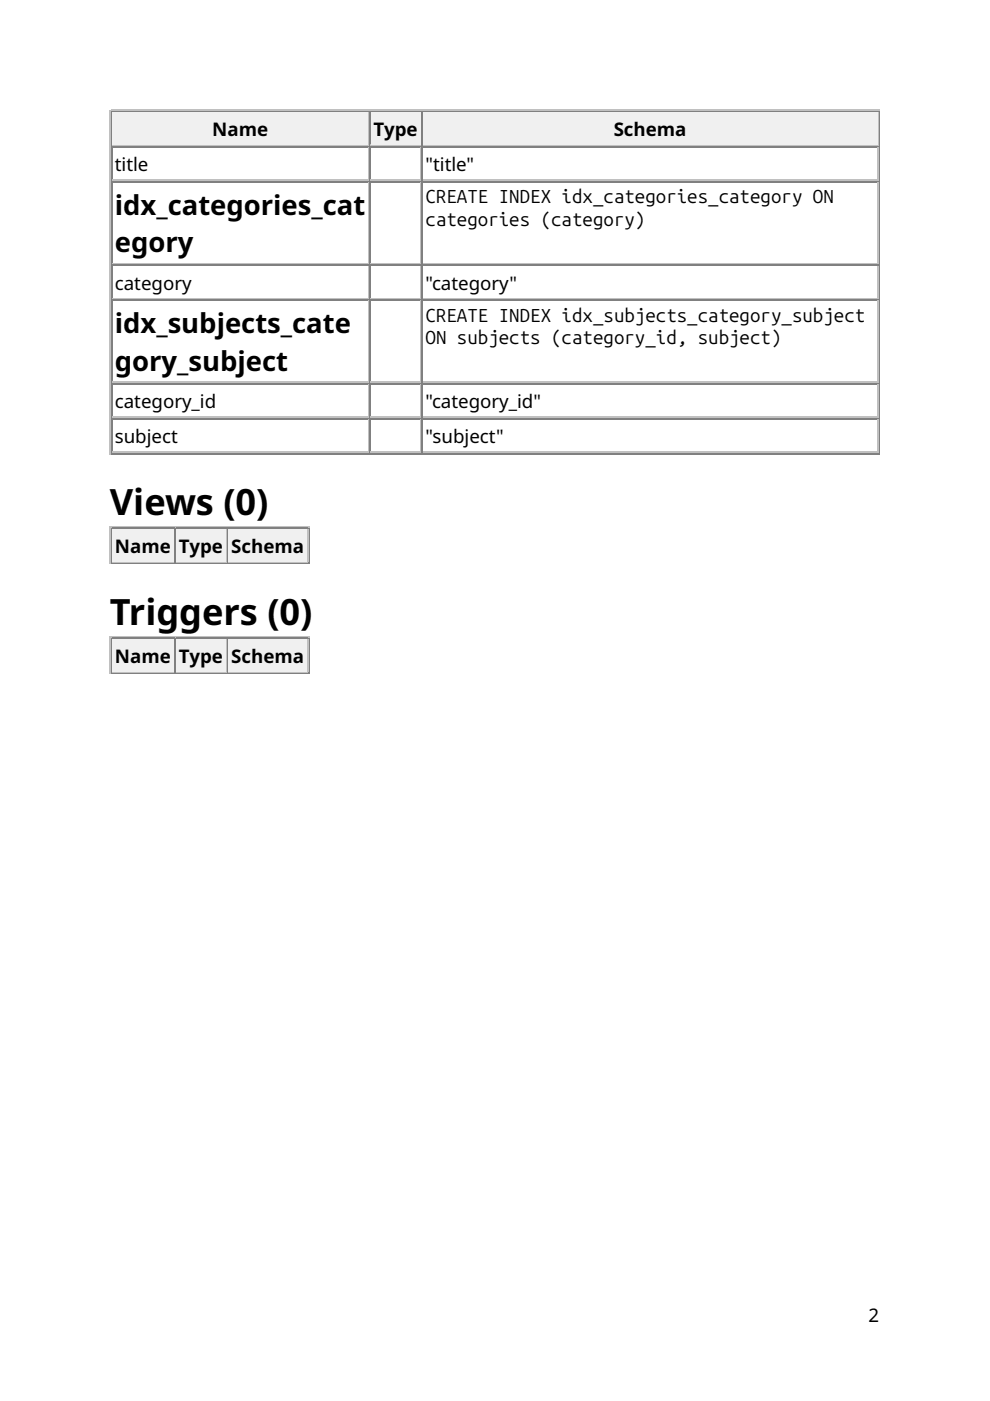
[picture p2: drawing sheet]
<svg xmlns="http://www.w3.org/2000/svg" width="210mm" height="297mm" viewBox="0 0 210 297" stroke-linecap="round" stroke-linejoin="round" font-family="sans-serif">
<defs><g id="words">
<g font-size="7.7">
<text x="23.3" y="109.3">Views (0)</text>
<text x="23.3" y="132.6">Triggers (0)</text>
</g>
<g font-size="5.8">
<text x="24.3" y="45.5">idx_categories_cat</text>
<text x="24.3" y="53.4">egory</text>
<text x="24.3" y="70.6">idx_subjects_cate</text>
<text x="24.3" y="78.6">gory_subject</text>
</g>
<g font-size="4">
<text x="45" y="28.8">Name</text>
<text x="79.2" y="28.8">Type</text>
<text x="130.1" y="28.8">Schema</text>
<text x="24.3" y="36.2">title</text>
<text x="90.2" y="36.2">&quot;title&quot;</text>
<text x="90.2" y="43.1">CREATE INDEX idx_categories_category ON</text>
<text x="90.2" y="47.9">categories (category)</text>
<text x="24.3" y="61.4">category</text>
<text x="90.2" y="61.4">&quot;category&quot;</text>
<text x="90.2" y="68.3">CREATE INDEX idx_subjects_category_subject</text>
<text x="90.2" y="73">ON subjects (category_id, subject)</text>
<text x="24.3" y="86.5">category_id</text>
<text x="90.2" y="86.5">&quot;category_id&quot;</text>
<text x="24.3" y="93.9">subject</text>
<text x="90.2" y="93.9">&quot;subject&quot;</text>
<text x="24.4" y="117.2">Name</text>
<text x="37.9" y="117.2">Type</text>
<text x="49" y="117.2">Schema</text>
<text x="24.4" y="140.5">Name</text>
<text x="37.9" y="140.5">Type</text>
<text x="49" y="140.5">Schema</text>
<text x="184.1" y="280.2">2</text>
</g>
</g></defs>
<path d="M23.4 23.3v73M23.5 23.4h163M23.8 30.8h54.5M78.2 23.8v6.9" fill="none" stroke="#c0c0c0" stroke-width=".26"/>
<path d="M23.7 23.5v7.5M23.8 23.7h54.5M186.4 23.5v72.5M23.5 96.2h163" fill="none" stroke="#808080" stroke-width=".26"/>
<g fill="#f0f0f0">
<path d="M23.8 23.8h54.3v6.9h-54.3z"/>
<path d="M45 24.3h11.9v5.9h-11.9z"/>
</g>
<path d="M78.4 23.5v7.5M78.6 23.7h10.8" fill="none" stroke="#808080" stroke-width=".26"/>
<path d="M78.6 30.8h10.8M89.3 23.8v6.9" fill="none" stroke="#c0c0c0" stroke-width=".26"/>
<g fill="#f0f0f0">
<path d="M78.6 23.8h10.6v6.9h-10.6z"/>
<path d="M79.1 24.3h9.5v5.9h-9.5z"/>
</g>
<path d="M89.6 23.5v7.5M89.7 23.7h96.6" fill="none" stroke="#808080" stroke-width=".26"/>
<path d="M89.7 30.8h96.6M186.1 23.8v6.9" fill="none" stroke="#c0c0c0" stroke-width=".26"/>
<g fill="#f0f0f0">
<path d="M89.7 23.8h96.3v6.9h-96.3z"/>
<path d="M129.9 24.3h15.9v5.9h-15.9z"/>
</g>
<g fill="none" stroke="#808080" stroke-width=".26">
<path d="M23.7 31v65M23.8 31.1h54.5M23.8 38.5h54.5M78.4 31v65M78.6 31.1h10.8M78.6 38.5h10.8M89.6 31v65M89.7 31.1h96.6M89.7 38.5h96.6M23.8 56.2h54.5M78.6 56.2h10.8M89.7 56.2h96.6"/>
<path d="M23.8 63.6h54.5M78.6 63.6h10.8M89.7 63.6h96.6M23.8 81.4h54.5M23.8 88.8h54.5M78.6 81.4h10.8M78.6 88.8h10.8M89.7 81.4h96.6M89.7 88.8h96.6M23.5 119.5h42.1M23.7 111.9v7.4M23.8 112.1h13.2"/>
<path d="M65.5 111.9v7.4"/>
</g>
<g fill="none" stroke="#c0c0c0" stroke-width=".26">
<path d="M23.8 38.2h54.5M78.2 31.2v6.9M78.2 38.6v17.2M78.6 38.2h10.8M89.3 31.2v6.9M89.3 38.6v17.2M89.7 38.2h96.6M186.1 31.2v6.9M186.1 38.6v17.2M23.8 56h54.5M78.2 56.4v6.8M78.6 56h10.8"/>
<path d="M89.3 56.4v6.8M89.7 56h96.6M186.1 56.4v6.8M23.8 63.4h54.5M78.2 63.8v17.2M78.6 63.4h10.8M89.3 63.8v17.2M89.7 63.4h96.6M186.1 63.8v17.2M23.8 81.1h54.5M23.8 88.5h54.5M23.8 95.9h54.5"/>
<path d="M78.2 81.5v6.9M78.2 88.9v6.9M78.6 81.1h10.8M78.6 88.5h10.8M78.6 95.9h10.8M89.3 81.5v6.9M89.3 88.9v6.9M89.7 81.1h96.6M89.7 88.5h96.6M89.7 95.9h96.6M186.1 81.5v6.9M186.1 88.9v6.9"/>
<path d="M23.4 111.7v7.9M23.5 111.8h42.1M23.8 119.2h13.2M36.9 112.2v6.9"/>
</g>
<g fill="#f0f0f0">
<path d="M23.8 112.2h13v6.9h-13z"/>
<path d="M24.3 112.7h11.9v5.8h-11.9z"/>
</g>
<path d="M37.2 111.9v7.4M37.3 112.1h10.9" fill="none" stroke="#808080" stroke-width=".26"/>
<path d="M37.3 119.2h10.9M48 112.2v6.9" fill="none" stroke="#c0c0c0" stroke-width=".26"/>
<g fill="#f0f0f0">
<path d="M37.3 112.2h10.6v6.9h-10.6z"/>
<path d="M37.8 112.7h9.6v5.8h-9.6z"/>
</g>
<path d="M48.3 111.9v7.4M48.4 112.1h17" fill="none" stroke="#808080" stroke-width=".26"/>
<path d="M48.4 119.2h17M65.2 112.2v6.9" fill="none" stroke="#c0c0c0" stroke-width=".26"/>
<g fill="#f0f0f0">
<path d="M48.4 112.2h16.7v6.9h-16.7z"/>
<path d="M48.9 112.7h15.7v5.8h-15.7z"/>
</g>
<path d="M23.4 134.9v8M23.5 135.1h42.1M36.9 135.5v6.8M23.8 142.5h13.2" fill="none" stroke="#c0c0c0" stroke-width=".26"/>
<path d="M23.7 135.2v7.4M23.8 135.3h13.2M65.5 135.2v7.4M23.5 142.7h42.1" fill="none" stroke="#808080" stroke-width=".26"/>
<g fill="#f0f0f0">
<path d="M23.8 135.5h13v6.8h-13z"/>
<path d="M24.3 136h11.9v5.8h-11.9z"/>
</g>
<path d="M37.2 135.2v7.4M37.3 135.3h10.9" fill="none" stroke="#808080" stroke-width=".26"/>
<path d="M48 135.5v6.8M37.3 142.5h10.9" fill="none" stroke="#c0c0c0" stroke-width=".26"/>
<g fill="#f0f0f0">
<path d="M37.3 135.5h10.6v6.8h-10.6z"/>
<path d="M37.8 136h9.6v5.8h-9.6z"/>
</g>
<path d="M48.3 135.2v7.4M48.4 135.3h17" fill="none" stroke="#808080" stroke-width=".26"/>
<path d="M65.2 135.5v6.8M48.4 142.5h17" fill="none" stroke="#c0c0c0" stroke-width=".26"/>
<g fill="#f0f0f0">
<path d="M48.4 135.5h16.7v6.8h-16.7z"/>
<path d="M48.9 136h15.7v5.8h-15.7z"/>
</g>
<use href="#words"/>
</svg>
